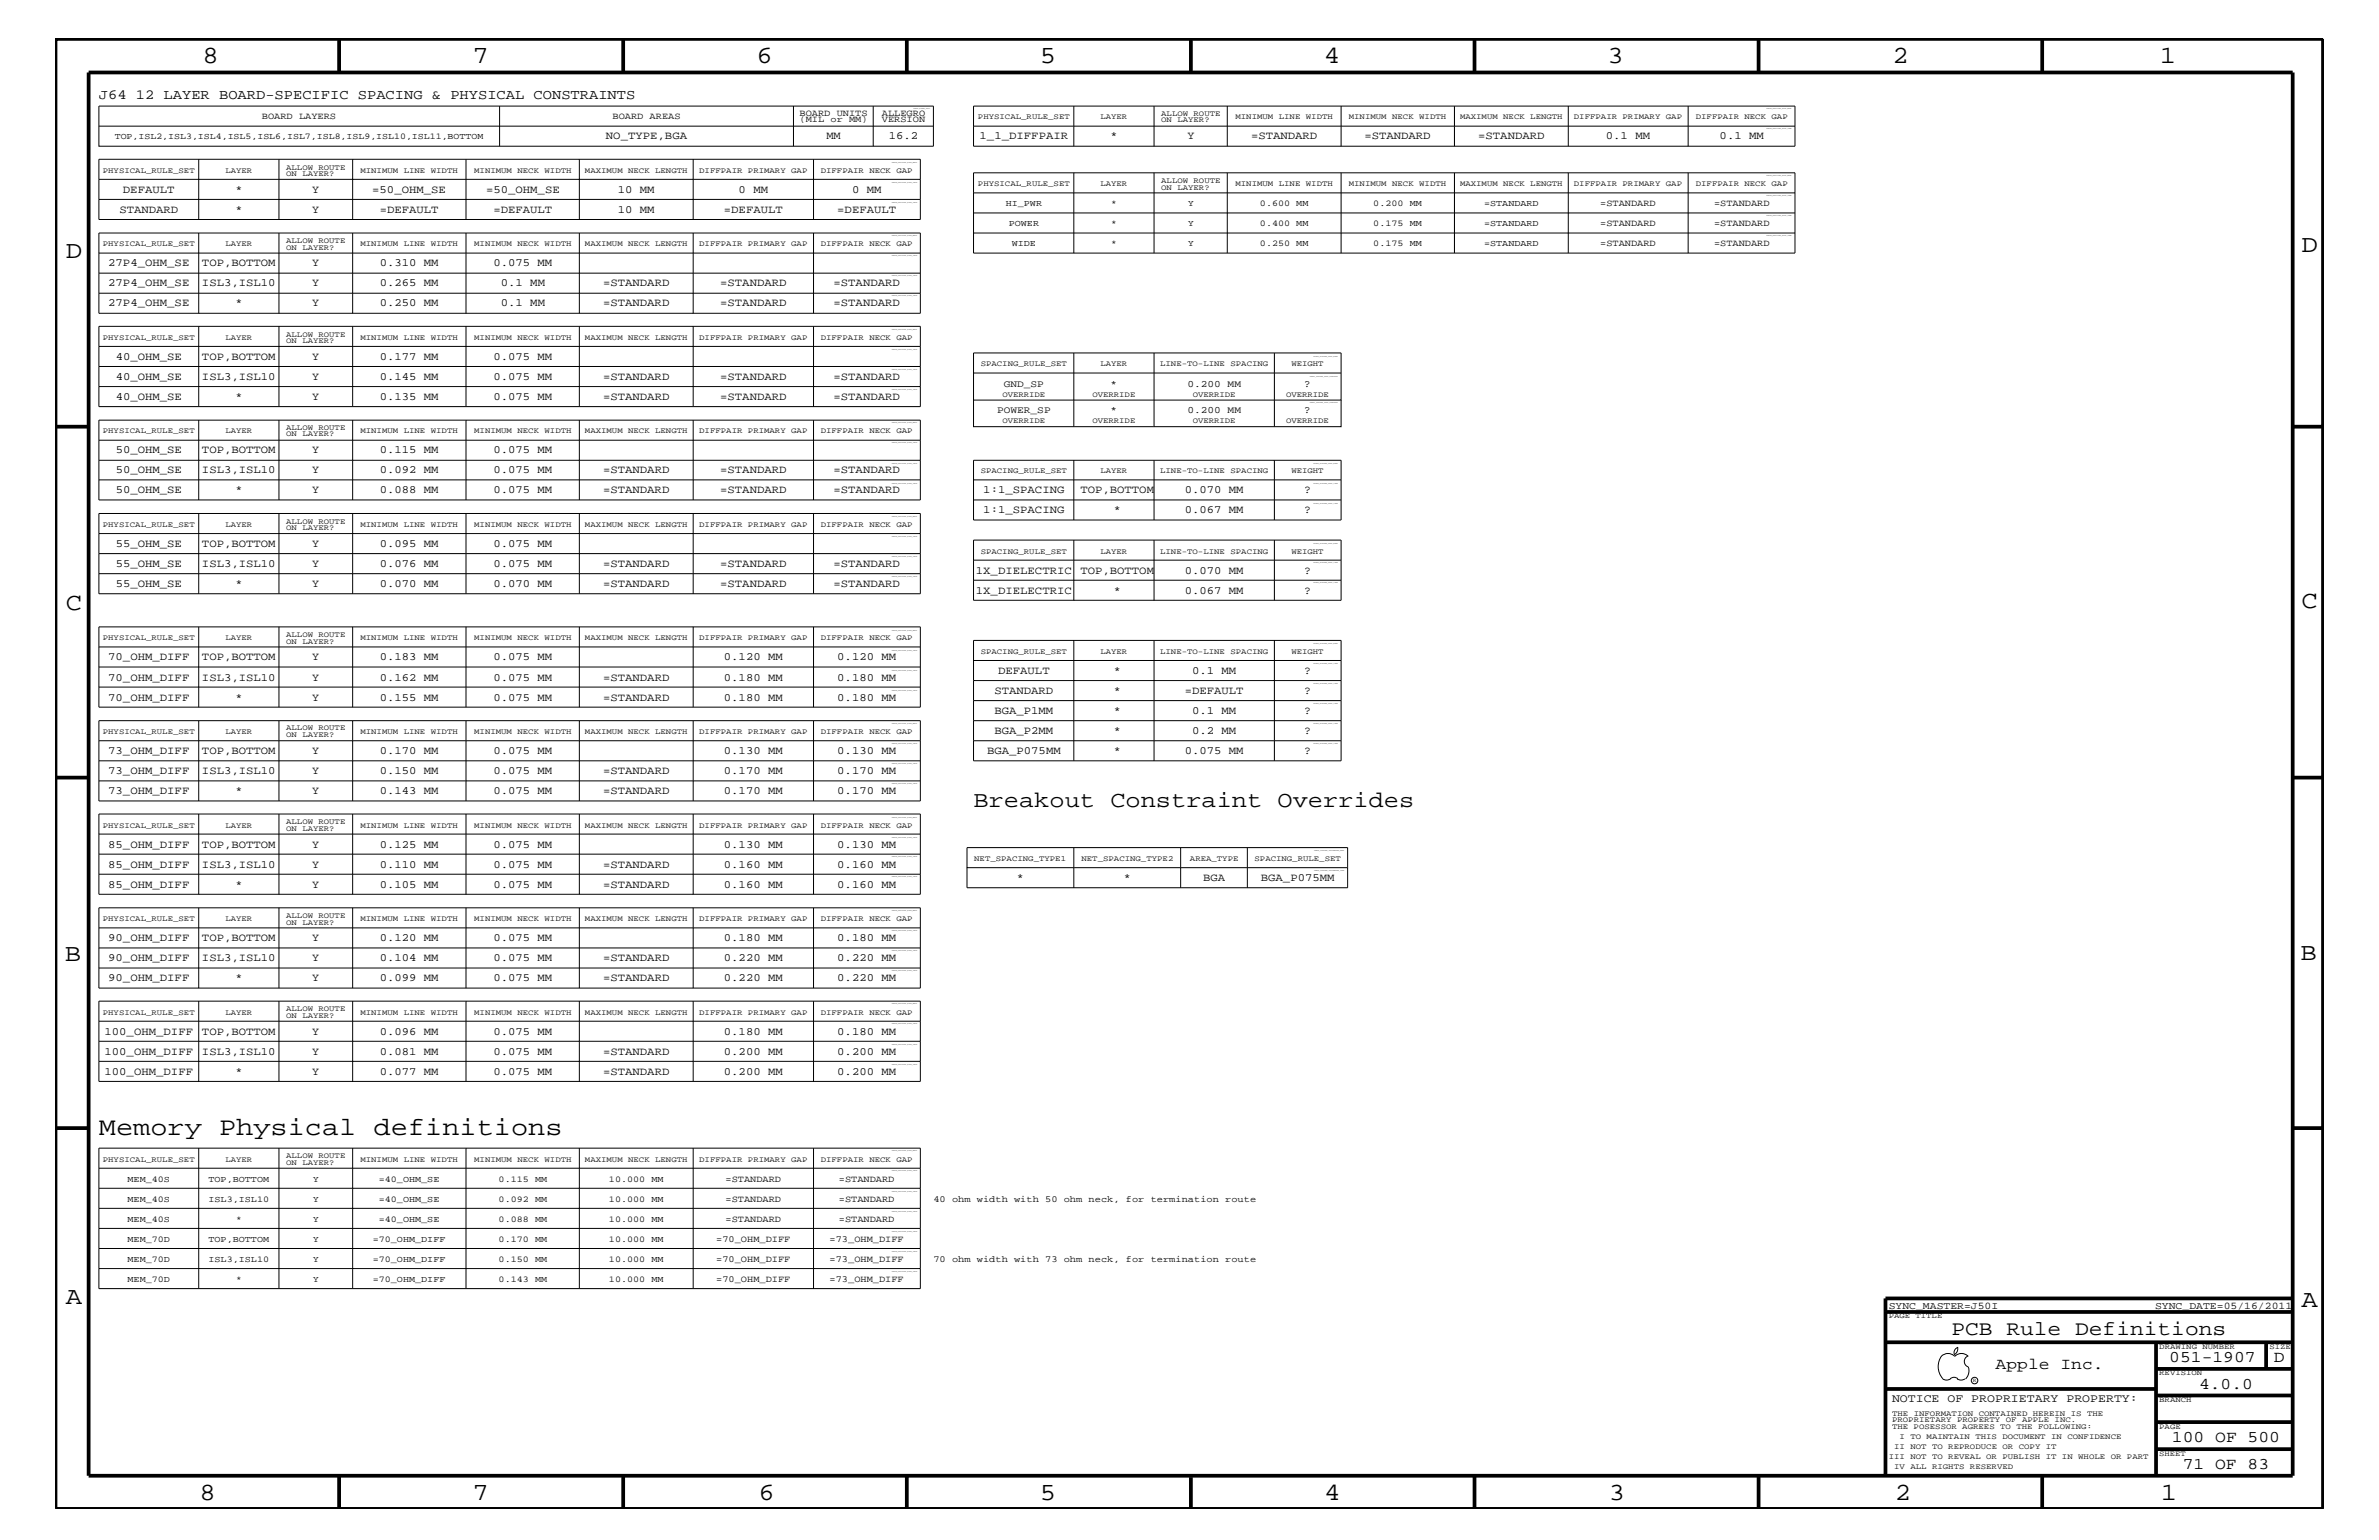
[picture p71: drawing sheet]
<svg xmlns="http://www.w3.org/2000/svg" width="432mm" height="279mm" viewBox="0 0 432 279" stroke-linecap="round" stroke-linejoin="round" font-family="sans-serif">
<defs><g id="words">
<text font-size="4.7" x="17.9" y="205.9">Memory Physical definitions</text>
<g font-size="4.5">
<text x="36.7" y="11.5">8</text>
<text x="85.8" y="11.5">7</text>
<text x="137.3" y="11.5">6</text>
<text x="188.7" y="11.5">5</text>
<text x="240.3" y="11.5">4</text>
<text x="291.8" y="11.5">3</text>
<text x="343.5" y="11.5">2</text>
<text x="392" y="11.5">1</text>
<text x="11.9" y="46.8">D</text>
<text x="417.7" y="45.7">D</text>
<text x="11.9" y="110.6">C</text>
<text x="417.7" y="110.3">C</text>
<text x="11.8" y="174.3">B</text>
<text x="417.6" y="174.2">B</text>
<text x="11.9" y="236.7">A</text>
<text x="417.7" y="237.1">A</text>
<text x="36.2" y="272.1">8</text>
<text x="85.8" y="272.1">7</text>
<text x="137.7" y="272.1">6</text>
<text x="188.7" y="272.1">5</text>
<text x="240.4" y="272.1">4</text>
<text x="292" y="272.1">3</text>
<text x="343.9" y="272.1">2</text>
<text x="392.2" y="272.1">1</text>
</g>
<text font-size="4.1" x="176.7" y="146.5">Breakout Constraint Overrides</text>
<text font-size="3.7" x="354.2" y="242.3">PCB Rule Definitions</text>
<g font-size="3">
<text x="362.2" y="248.4">Apple Inc.</text>
<text x="393.7" y="247.1">051-1907</text>
<text x="399.2" y="252">4.0.0</text>
<text x="412.7" y="247.1">D</text>
<text x="394.2" y="261.6">100 OF 500</text>
<text x="396.2" y="266.6">71 OF 83</text>
</g>
<text font-size="2.5" x="17.9" y="18">J64 12 LAYER BOARD-SPECIFIC SPACING &amp; PHYSICAL CONSTRAINTS</text>
<text font-size="2.1" x="343.4" y="254.4">NOTICE OF PROPRIETARY PROPERTY:</text>
<g font-size="2">
<text x="110" y="25.3">NO_TYPE,BGA</text>
<text x="150" y="25.3">MM</text>
<text x="161.3" y="25.3">16.2</text>
<text x="177.8" y="25.3">1_1_DIFFPAIR</text>
<text x="201.5" y="25.3">*</text>
<text x="215.5" y="25.3">Y</text>
<text x="227.1" y="25.3">=STANDARD</text>
<text x="247.6" y="25.3">=STANDARD</text>
<text x="268.3" y="25.3">=STANDARD</text>
<text x="291.5" y="25.3">0.1 MM</text>
<text x="312.1" y="25.3">0.1 MM</text>
<text x="22.3" y="35">DEFAULT</text>
<text x="42.7" y="35">*</text>
<text x="56.7" y="35">Y</text>
<text x="67.6" y="35">=50_OHM_SE</text>
<text x="88.2" y="35">=50_OHM_SE</text>
<text x="112.1" y="35">10 MM</text>
<text x="134.1" y="35">0 MM</text>
<text x="154.6" y="35">0 MM</text>
<text x="21.7" y="38.6">STANDARD</text>
<text x="42.7" y="38.6">*</text>
<text x="56.7" y="38.6">Y</text>
<text x="68.9" y="38.6">=DEFAULT</text>
<text x="89.6" y="38.6">=DEFAULT</text>
<text x="112.1" y="38.6">10 MM</text>
<text x="131.4" y="38.6">=DEFAULT</text>
<text x="152" y="38.6">=DEFAULT</text>
<text x="19.6" y="48.3">27P4_OHM_SE</text>
<text x="19.6" y="51.9">27P4_OHM_SE</text>
<text x="36.7" y="48.3">TOP,BOTTOM</text>
<text x="36.7" y="51.9">ISL3,ISL10</text>
<text x="56.7" y="48.3">Y</text>
<text x="56.7" y="51.9">Y</text>
<text x="68.9" y="48.3">0.310 MM</text>
<text x="68.9" y="51.9">0.265 MM</text>
<text x="89.6" y="48.3">0.075 MM</text>
<text x="90.9" y="51.9">0.1 MM</text>
<text x="109.5" y="51.9">=STANDARD</text>
<text x="130.7" y="51.9">=STANDARD</text>
<text x="151.3" y="51.9">=STANDARD</text>
<text x="19.6" y="55.6">27P4_OHM_SE</text>
<text x="42.7" y="55.6">*</text>
<text x="56.7" y="55.6">Y</text>
<text x="68.9" y="55.6">0.250 MM</text>
<text x="90.9" y="55.6">0.1 MM</text>
<text x="109.5" y="55.6">=STANDARD</text>
<text x="130.7" y="55.6">=STANDARD</text>
<text x="151.3" y="55.6">=STANDARD</text>
<text x="21" y="65.3">40_OHM_SE</text>
<text x="36.7" y="65.3">TOP,BOTTOM</text>
<text x="56.7" y="65.3">Y</text>
<text x="68.9" y="65.3">0.177 MM</text>
<text x="89.6" y="65.3">0.075 MM</text>
<text x="21" y="68.9">40_OHM_SE</text>
<text x="36.7" y="68.9">ISL3,ISL10</text>
<text x="56.7" y="68.9">Y</text>
<text x="68.9" y="68.9">0.145 MM</text>
<text x="89.6" y="68.9">0.075 MM</text>
<text x="109.5" y="68.9">=STANDARD</text>
<text x="130.7" y="68.9">=STANDARD</text>
<text x="151.3" y="68.9">=STANDARD</text>
<text x="21" y="72.6">40_OHM_SE</text>
<text x="42.7" y="72.6">*</text>
<text x="56.7" y="72.6">Y</text>
<text x="68.9" y="72.6">0.135 MM</text>
<text x="89.6" y="72.6">0.075 MM</text>
<text x="109.5" y="72.6">=STANDARD</text>
<text x="130.7" y="72.6">=STANDARD</text>
<text x="151.3" y="72.6">=STANDARD</text>
<text x="21" y="82.2">50_OHM_SE</text>
<text x="36.7" y="82.2">TOP,BOTTOM</text>
<text x="56.7" y="82.2">Y</text>
<text x="68.9" y="82.2">0.115 MM</text>
<text x="89.6" y="82.2">0.075 MM</text>
<text x="21" y="85.9">50_OHM_SE</text>
<text x="21" y="89.5">50_OHM_SE</text>
<text x="36.7" y="85.9">ISL3,ISL10</text>
<text x="42.7" y="89.5">*</text>
<text x="56.7" y="85.9">Y</text>
<text x="56.7" y="89.5">Y</text>
<text x="68.9" y="85.9">0.092 MM</text>
<text x="68.9" y="89.5">0.088 MM</text>
<text x="89.6" y="85.9">0.075 MM</text>
<text x="89.6" y="89.5">0.075 MM</text>
<text x="109.5" y="89.5">=STANDARD</text>
<text x="109.5" y="85.9">=STANDARD</text>
<text x="130.7" y="89.5">=STANDARD</text>
<text x="130.7" y="85.9">=STANDARD</text>
<text x="151.3" y="89.5">=STANDARD</text>
<text x="151.3" y="85.9">=STANDARD</text>
<text x="178.5" y="89.5">1:1_SPACING</text>
<text x="196.1" y="89.5">TOP,BOTTOM</text>
<text x="215.1" y="89.5">0.070 MM</text>
<text x="236.7" y="89.5">?</text>
<text x="178.5" y="93.2">1:1_SPACING</text>
<text x="202.1" y="93.2">*</text>
<text x="215.1" y="93.2">0.067 MM</text>
<text x="236.7" y="93.2">?</text>
<text x="21" y="99.3">55_OHM_SE</text>
<text x="36.7" y="99.3">TOP,BOTTOM</text>
<text x="56.7" y="99.3">Y</text>
<text x="68.9" y="99.3">0.095 MM</text>
<text x="89.6" y="99.3">0.075 MM</text>
<text x="21" y="102.9">55_OHM_SE</text>
<text x="21" y="106.5">55_OHM_SE</text>
<text x="36.7" y="102.9">ISL3,ISL10</text>
<text x="42.7" y="106.5">*</text>
<text x="56.7" y="106.5">Y</text>
<text x="56.7" y="102.9">Y</text>
<text x="68.9" y="106.5">0.070 MM</text>
<text x="68.9" y="102.9">0.076 MM</text>
<text x="89.6" y="106.5">0.070 MM</text>
<text x="89.6" y="102.9">0.075 MM</text>
<text x="109.5" y="106.5">=STANDARD</text>
<text x="109.5" y="102.9">=STANDARD</text>
<text x="130.7" y="102.9">=STANDARD</text>
<text x="130.7" y="106.5">=STANDARD</text>
<text x="151.3" y="102.9">=STANDARD</text>
<text x="151.3" y="106.5">=STANDARD</text>
<text x="177.1" y="104.1">1X_DIELECTRIC</text>
<text x="177.1" y="107.7">1X_DIELECTRIC</text>
<text x="196.1" y="104.1">TOP,BOTTOM</text>
<text x="202.1" y="107.7">*</text>
<text x="215.1" y="104.1">0.070 MM</text>
<text x="215.1" y="107.7">0.067 MM</text>
<text x="236.7" y="107.7">?</text>
<text x="236.7" y="104.1">?</text>
<text x="19.6" y="119.8">70_OHM_DIFF</text>
<text x="36.7" y="119.8">TOP,BOTTOM</text>
<text x="56.7" y="119.8">Y</text>
<text x="68.9" y="119.8">0.183 MM</text>
<text x="89.6" y="119.8">0.075 MM</text>
<text x="131.4" y="119.8">0.120 MM</text>
<text x="152" y="119.8">0.120 MM</text>
<text x="19.6" y="123.5">70_OHM_DIFF</text>
<text x="36.7" y="123.5">ISL3,ISL10</text>
<text x="56.7" y="123.5">Y</text>
<text x="68.9" y="123.5">0.162 MM</text>
<text x="89.6" y="123.5">0.075 MM</text>
<text x="109.5" y="123.5">=STANDARD</text>
<text x="131.4" y="123.5">0.180 MM</text>
<text x="152" y="123.5">0.180 MM</text>
<text x="180.5" y="125.9">STANDARD</text>
<text x="181.1" y="122.3">DEFAULT</text>
<text x="202.1" y="125.9">*</text>
<text x="202.1" y="122.3">*</text>
<text x="215.1" y="125.9">=DEFAULT</text>
<text x="216.4" y="122.3">0.1 MM</text>
<text x="236.7" y="125.9">?</text>
<text x="236.7" y="122.3">?</text>
<text x="19.6" y="127.1">70_OHM_DIFF</text>
<text x="42.7" y="127.1">*</text>
<text x="56.7" y="127.1">Y</text>
<text x="68.9" y="127.1">0.155 MM</text>
<text x="89.6" y="127.1">0.075 MM</text>
<text x="109.5" y="127.1">=STANDARD</text>
<text x="131.4" y="127.1">0.180 MM</text>
<text x="152" y="127.1">0.180 MM</text>
<text x="180.5" y="129.6">BGA_P1MM</text>
<text x="202.1" y="129.6">*</text>
<text x="216.4" y="129.6">0.1 MM</text>
<text x="236.7" y="129.6">?</text>
<text x="19.6" y="136.8">73_OHM_DIFF</text>
<text x="36.7" y="136.8">TOP,BOTTOM</text>
<text x="56.7" y="136.8">Y</text>
<text x="68.9" y="136.8">0.170 MM</text>
<text x="89.6" y="136.8">0.075 MM</text>
<text x="131.4" y="136.8">0.130 MM</text>
<text x="152" y="136.8">0.130 MM</text>
<text x="179.2" y="136.8">BGA_P075MM</text>
<text x="180.5" y="133.2">BGA_P2MM</text>
<text x="202.1" y="133.2">*</text>
<text x="202.1" y="136.8">*</text>
<text x="215.1" y="136.8">0.075 MM</text>
<text x="216.4" y="133.2">0.2 MM</text>
<text x="236.7" y="133.2">?</text>
<text x="236.7" y="136.8">?</text>
<text x="19.6" y="140.4">73_OHM_DIFF</text>
<text x="36.7" y="140.4">ISL3,ISL10</text>
<text x="56.7" y="140.4">Y</text>
<text x="68.9" y="140.4">0.150 MM</text>
<text x="89.6" y="140.4">0.075 MM</text>
<text x="109.5" y="140.4">=STANDARD</text>
<text x="131.4" y="140.4">0.170 MM</text>
<text x="152" y="140.4">0.170 MM</text>
<text x="19.6" y="144">73_OHM_DIFF</text>
<text x="42.7" y="144">*</text>
<text x="56.7" y="144">Y</text>
<text x="68.9" y="144">0.143 MM</text>
<text x="89.6" y="144">0.075 MM</text>
<text x="109.5" y="144">=STANDARD</text>
<text x="131.4" y="144">0.170 MM</text>
<text x="152" y="144">0.170 MM</text>
<text x="19.6" y="153.8">85_OHM_DIFF</text>
<text x="36.7" y="153.8">TOP,BOTTOM</text>
<text x="56.7" y="153.8">Y</text>
<text x="68.9" y="153.8">0.125 MM</text>
<text x="89.6" y="153.8">0.075 MM</text>
<text x="131.4" y="153.8">0.130 MM</text>
<text x="152" y="153.8">0.130 MM</text>
<text x="19.6" y="161.1">85_OHM_DIFF</text>
<text x="19.6" y="157.4">85_OHM_DIFF</text>
<text x="36.7" y="157.4">ISL3,ISL10</text>
<text x="42.7" y="161.1">*</text>
<text x="56.7" y="157.4">Y</text>
<text x="56.7" y="161.1">Y</text>
<text x="68.9" y="161.1">0.105 MM</text>
<text x="68.9" y="157.4">0.110 MM</text>
<text x="89.6" y="161.1">0.075 MM</text>
<text x="89.6" y="157.4">0.075 MM</text>
<text x="109.5" y="161.1">=STANDARD</text>
<text x="109.5" y="157.4">=STANDARD</text>
<text x="131.4" y="161.1">0.160 MM</text>
<text x="131.4" y="157.4">0.160 MM</text>
<text x="152" y="161.1">0.160 MM</text>
<text x="152" y="157.4">0.160 MM</text>
<text x="184.5" y="159.9">*</text>
<text x="204" y="159.9">*</text>
<text x="218.4" y="159.9">BGA</text>
<text x="228.9" y="159.9">BGA_P075MM</text>
<text x="19.6" y="170.7">90_OHM_DIFF</text>
<text x="36.7" y="170.7">TOP,BOTTOM</text>
<text x="56.7" y="170.7">Y</text>
<text x="68.9" y="170.7">0.120 MM</text>
<text x="89.6" y="170.7">0.075 MM</text>
<text x="131.4" y="170.7">0.180 MM</text>
<text x="152" y="170.7">0.180 MM</text>
<text x="19.6" y="174.4">90_OHM_DIFF</text>
<text x="19.6" y="178">90_OHM_DIFF</text>
<text x="36.7" y="174.4">ISL3,ISL10</text>
<text x="42.7" y="178">*</text>
<text x="56.7" y="174.4">Y</text>
<text x="56.7" y="178">Y</text>
<text x="68.9" y="174.4">0.104 MM</text>
<text x="68.9" y="178">0.099 MM</text>
<text x="89.6" y="178">0.075 MM</text>
<text x="89.6" y="174.4">0.075 MM</text>
<text x="109.5" y="174.4">=STANDARD</text>
<text x="109.5" y="178">=STANDARD</text>
<text x="131.4" y="174.4">0.220 MM</text>
<text x="131.4" y="178">0.220 MM</text>
<text x="152" y="174.4">0.220 MM</text>
<text x="152" y="178">0.220 MM</text>
<text x="19" y="191.4">100_OHM_DIFF</text>
<text x="19" y="187.7">100_OHM_DIFF</text>
<text x="36.7" y="191.4">ISL3,ISL10</text>
<text x="36.7" y="187.7">TOP,BOTTOM</text>
<text x="56.7" y="191.4">Y</text>
<text x="56.7" y="187.7">Y</text>
<text x="68.9" y="191.4">0.081 MM</text>
<text x="68.9" y="187.7">0.096 MM</text>
<text x="89.6" y="191.4">0.075 MM</text>
<text x="89.6" y="187.7">0.075 MM</text>
<text x="109.5" y="191.4">=STANDARD</text>
<text x="131.4" y="191.4">0.200 MM</text>
<text x="131.4" y="187.7">0.180 MM</text>
<text x="152" y="191.4">0.200 MM</text>
<text x="152" y="187.7">0.180 MM</text>
<text x="19" y="195">100_OHM_DIFF</text>
<text x="42.7" y="195">*</text>
<text x="56.7" y="195">Y</text>
<text x="68.9" y="195">0.077 MM</text>
<text x="89.6" y="195">0.075 MM</text>
<text x="109.5" y="195">=STANDARD</text>
<text x="131.4" y="195">0.200 MM</text>
<text x="152" y="195">0.200 MM</text>
</g>
<g font-size="1.9">
<text x="236.7" y="70.1">?</text>
<text x="236.7" y="75">?</text>
<text x="342.8" y="237.4">SYNC_MASTER=J50I</text>
<text x="391.2" y="237.4">SYNC_DATE=05/16/2011</text>
</g>
<g font-size="1.8">
<text x="182.2" y="70.1">GND_SP</text>
<text x="201.6" y="70.1">*</text>
<text x="215.5" y="70.1">0.200 MM</text>
<text x="181" y="75">POWER_SP</text>
<text x="201.6" y="75">*</text>
<text x="215.5" y="75">0.200 MM</text>
</g>
<g font-size="1.7">
<text x="47.5" y="21.6">BOARD LAYERS</text>
<text x="111.2" y="21.6">BOARD AREAS</text>
<text x="145.1" y="22.2">(MIL or MM)</text>
<text x="145.1" y="21">BOARD UNITS</text>
<text x="160.1" y="22.2">VERSION</text>
<text x="160.1" y="21">ALLEGRO</text>
<text x="290.4" y="37.4">=STANDARD</text>
<text x="290.4" y="41">=STANDARD</text>
<text x="311.1" y="37.4">=STANDARD</text>
<text x="311.1" y="41">=STANDARD</text>
<text x="290.4" y="44.6">=STANDARD</text>
<text x="311.1" y="44.6">=STANDARD</text>
<text x="131.7" y="214.4">=STANDARD</text>
<text x="152.3" y="214.4">=STANDARD</text>
<text x="131.7" y="218">=STANDARD</text>
<text x="131.7" y="221.7">=STANDARD</text>
<text x="152.3" y="218">=STANDARD</text>
<text x="152.3" y="221.7">=STANDARD</text>
<text x="169.4" y="218">40 ohm width with 50 ohm neck, for termination route</text>
<text x="130" y="225.3">=70_OHM_DIFF</text>
<text x="150.6" y="225.3">=73_OHM_DIFF</text>
<text x="130" y="232.6">=70_OHM_DIFF</text>
<text x="130" y="229">=70_OHM_DIFF</text>
<text x="150.6" y="232.6">=73_OHM_DIFF</text>
<text x="150.6" y="229">=73_OHM_DIFF</text>
<text x="169.4" y="229">70 ohm width with 73 ohm neck, for termination route</text>
</g>
<g font-size="1.6">
<text x="20.8" y="25.3">TOP,ISL2,ISL3,ISL4,ISL5,ISL6,ISL7,ISL8,ISL9,ISL10,ISL11,BOTTOM</text>
<text x="182.5" y="37.4">HI_PWR</text>
<text x="183.1" y="41">POWER</text>
<text x="201.7" y="37.4">*</text>
<text x="201.7" y="41">*</text>
<text x="215.6" y="37.4">Y</text>
<text x="215.6" y="41">Y</text>
<text x="228.7" y="37.4">0.600 MM</text>
<text x="228.7" y="41">0.400 MM</text>
<text x="249.3" y="37.4">0.200 MM</text>
<text x="249.3" y="41">0.175 MM</text>
<text x="269.4" y="37.4">=STANDARD</text>
<text x="269.4" y="41">=STANDARD</text>
<text x="183.6" y="44.6">WIDE</text>
<text x="201.7" y="44.6">*</text>
<text x="215.6" y="44.6">Y</text>
<text x="228.7" y="44.6">0.250 MM</text>
<text x="249.3" y="44.6">0.175 MM</text>
<text x="269.4" y="44.6">=STANDARD</text>
<text x="23.2" y="214.4">MEM_40S</text>
<text x="37.8" y="214.4">TOP,BOTTOM</text>
<text x="56.8" y="214.4">Y</text>
<text x="68.7" y="214.4">=40_OHM_SE</text>
<text x="90.5" y="214.4">0.115 MM</text>
<text x="110.5" y="214.4">10.000 MM</text>
<text x="23.2" y="218">MEM_40S</text>
<text x="23.2" y="221.7">MEM_40S</text>
<text x="37.8" y="218">ISL3,ISL10</text>
<text x="42.8" y="221.7">*</text>
<text x="56.8" y="218">Y</text>
<text x="56.8" y="221.7">Y</text>
<text x="68.7" y="218">=40_OHM_SE</text>
<text x="68.7" y="221.7">=40_OHM_SE</text>
<text x="90.5" y="218">0.092 MM</text>
<text x="90.5" y="221.7">0.088 MM</text>
<text x="110.5" y="218">10.000 MM</text>
<text x="110.5" y="221.7">10.000 MM</text>
<text x="23.2" y="225.3">MEM_70D</text>
<text x="37.8" y="225.3">TOP,BOTTOM</text>
<text x="56.8" y="225.3">Y</text>
<text x="67.6" y="225.3">=70_OHM_DIFF</text>
<text x="90.5" y="225.3">0.170 MM</text>
<text x="110.5" y="225.3">10.000 MM</text>
<text x="23.2" y="232.6">MEM_70D</text>
<text x="23.2" y="229">MEM_70D</text>
<text x="37.8" y="229">ISL3,ISL10</text>
<text x="42.8" y="232.6">*</text>
<text x="56.8" y="232.6">Y</text>
<text x="56.8" y="229">Y</text>
<text x="67.6" y="232.6">=70_OHM_DIFF</text>
<text x="67.6" y="229">=70_OHM_DIFF</text>
<text x="90.5" y="229">0.150 MM</text>
<text x="90.5" y="232.6">0.143 MM</text>
<text x="110.5" y="232.6">10.000 MM</text>
<text x="110.5" y="229">10.000 MM</text>
</g>
<g font-size="1.4">
<text x="177.5" y="21.6">PHYSICAL_RULE_SET</text>
<text x="199.8" y="21.6">LAYER</text>
<text x="210.8" y="21">ALLOW ROUTE</text>
<text x="210.8" y="22.2">ON LAYER?</text>
<text x="224.2" y="21.6">MINIMUM LINE WIDTH</text>
<text x="244.8" y="21.6">MINIMUM NECK WIDTH</text>
<text x="265" y="21.6">MAXIMUM NECK LENGTH</text>
<text x="285.7" y="21.6">DIFFPAIR PRIMARY GAP</text>
<text x="307.8" y="21.6">DIFFPAIR NECK GAP</text>
<text x="18.7" y="31.4">PHYSICAL_RULE_SET</text>
<text x="40.9" y="31.4">LAYER</text>
<text x="51.9" y="30.8">ALLOW ROUTE</text>
<text x="51.9" y="31.9">ON LAYER?</text>
<text x="65.4" y="31.4">MINIMUM LINE WIDTH</text>
<text x="86.1" y="31.4">MINIMUM NECK WIDTH</text>
<text x="106.2" y="31.4">MAXIMUM NECK LENGTH</text>
<text x="126.9" y="31.4">DIFFPAIR PRIMARY GAP</text>
<text x="149" y="31.4">DIFFPAIR NECK GAP</text>
<text x="177.5" y="33.7">PHYSICAL_RULE_SET</text>
<text x="199.8" y="33.7">LAYER</text>
<text x="210.8" y="33.1">ALLOW ROUTE</text>
<text x="210.8" y="34.4">ON LAYER?</text>
<text x="224.2" y="33.7">MINIMUM LINE WIDTH</text>
<text x="244.8" y="33.7">MINIMUM NECK WIDTH</text>
<text x="265" y="33.7">MAXIMUM NECK LENGTH</text>
<text x="285.7" y="33.7">DIFFPAIR PRIMARY GAP</text>
<text x="307.8" y="33.7">DIFFPAIR NECK GAP</text>
<text x="18.7" y="44.6">PHYSICAL_RULE_SET</text>
<text x="40.9" y="44.6">LAYER</text>
<text x="51.9" y="44.1">ALLOW ROUTE</text>
<text x="51.9" y="45.3">ON LAYER?</text>
<text x="65.4" y="44.6">MINIMUM LINE WIDTH</text>
<text x="86.1" y="44.6">MINIMUM NECK WIDTH</text>
<text x="106.2" y="44.6">MAXIMUM NECK LENGTH</text>
<text x="126.9" y="44.6">DIFFPAIR PRIMARY GAP</text>
<text x="149" y="44.6">DIFFPAIR NECK GAP</text>
<text x="18.7" y="61.7">PHYSICAL_RULE_SET</text>
<text x="40.9" y="61.7">LAYER</text>
<text x="51.9" y="61.1">ALLOW ROUTE</text>
<text x="51.9" y="62.3">ON LAYER?</text>
<text x="65.4" y="61.7">MINIMUM LINE WIDTH</text>
<text x="86.1" y="61.7">MINIMUM NECK WIDTH</text>
<text x="106.2" y="61.7">MAXIMUM NECK LENGTH</text>
<text x="126.9" y="61.7">DIFFPAIR PRIMARY GAP</text>
<text x="149" y="61.7">DIFFPAIR NECK GAP</text>
<text x="178" y="66.5">SPACING_RULE_SET</text>
<text x="181.9" y="72">OVERRIDE</text>
<text x="198.3" y="72">OVERRIDE</text>
<text x="199.8" y="66.5">LAYER</text>
<text x="210.6" y="66.5">LINE-TO-LINE SPACING</text>
<text x="216.5" y="72">OVERRIDE</text>
<text x="233.4" y="72">OVERRIDE</text>
<text x="234.4" y="66.5">WEIGHT</text>
<text x="181.9" y="76.8">OVERRIDE</text>
<text x="198.3" y="76.8">OVERRIDE</text>
<text x="216.5" y="76.8">OVERRIDE</text>
<text x="233.4" y="76.8">OVERRIDE</text>
<text x="18.7" y="78.6">PHYSICAL_RULE_SET</text>
<text x="40.9" y="78.6">LAYER</text>
<text x="51.9" y="78">ALLOW ROUTE</text>
<text x="51.9" y="79.2">ON LAYER?</text>
<text x="65.4" y="78.6">MINIMUM LINE WIDTH</text>
<text x="86.1" y="78.6">MINIMUM NECK WIDTH</text>
<text x="106.2" y="78.6">MAXIMUM NECK LENGTH</text>
<text x="126.9" y="78.6">DIFFPAIR PRIMARY GAP</text>
<text x="149" y="78.6">DIFFPAIR NECK GAP</text>
<text x="178" y="85.9">SPACING_RULE_SET</text>
<text x="199.8" y="85.9">LAYER</text>
<text x="210.6" y="85.9">LINE-TO-LINE SPACING</text>
<text x="234.4" y="85.9">WEIGHT</text>
<text x="18.7" y="95.6">PHYSICAL_RULE_SET</text>
<text x="40.9" y="95.6">LAYER</text>
<text x="51.9" y="95">ALLOW ROUTE</text>
<text x="65.4" y="95.6">MINIMUM LINE WIDTH</text>
<text x="86.1" y="95.6">MINIMUM NECK WIDTH</text>
<text x="106.2" y="95.6">MAXIMUM NECK LENGTH</text>
<text x="126.9" y="95.6">DIFFPAIR PRIMARY GAP</text>
<text x="149" y="95.6">DIFFPAIR NECK GAP</text>
<text x="51.9" y="96.2">ON LAYER?</text>
<text x="178" y="100.4">SPACING_RULE_SET</text>
<text x="199.8" y="100.4">LAYER</text>
<text x="210.6" y="100.4">LINE-TO-LINE SPACING</text>
<text x="234.4" y="100.4">WEIGHT</text>
<text x="18.7" y="116.2">PHYSICAL_RULE_SET</text>
<text x="40.9" y="116.2">LAYER</text>
<text x="51.9" y="115.6">ALLOW ROUTE</text>
<text x="51.9" y="116.8">ON LAYER?</text>
<text x="65.4" y="116.2">MINIMUM LINE WIDTH</text>
<text x="86.1" y="116.2">MINIMUM NECK WIDTH</text>
<text x="106.2" y="116.2">MAXIMUM NECK LENGTH</text>
<text x="126.9" y="116.2">DIFFPAIR PRIMARY GAP</text>
<text x="149" y="116.2">DIFFPAIR NECK GAP</text>
<text x="178" y="118.6">SPACING_RULE_SET</text>
<text x="199.8" y="118.6">LAYER</text>
<text x="210.6" y="118.6">LINE-TO-LINE SPACING</text>
<text x="234.4" y="118.6">WEIGHT</text>
<text x="18.7" y="133.2">PHYSICAL_RULE_SET</text>
<text x="40.9" y="133.2">LAYER</text>
<text x="51.9" y="132.5">ALLOW ROUTE</text>
<text x="51.9" y="133.8">ON LAYER?</text>
<text x="65.4" y="133.2">MINIMUM LINE WIDTH</text>
<text x="86.1" y="133.2">MINIMUM NECK WIDTH</text>
<text x="106.2" y="133.2">MAXIMUM NECK LENGTH</text>
<text x="126.9" y="133.2">DIFFPAIR PRIMARY GAP</text>
<text x="149" y="133.2">DIFFPAIR NECK GAP</text>
<text x="51.9" y="149.5">ALLOW ROUTE</text>
<text x="18.7" y="150.1">PHYSICAL_RULE_SET</text>
<text x="40.9" y="150.1">LAYER</text>
<text x="51.9" y="150.7">ON LAYER?</text>
<text x="65.4" y="150.1">MINIMUM LINE WIDTH</text>
<text x="86.1" y="150.1">MINIMUM NECK WIDTH</text>
<text x="106.2" y="150.1">MAXIMUM NECK LENGTH</text>
<text x="126.9" y="150.1">DIFFPAIR PRIMARY GAP</text>
<text x="149" y="150.1">DIFFPAIR NECK GAP</text>
<text x="176.8" y="156.2">NET_SPACING_TYPE1</text>
<text x="196.3" y="156.2">NET_SPACING_TYPE2</text>
<text x="216" y="156.2">AREA_TYPE</text>
<text x="227.7" y="156.2">SPACING_RULE_SET</text>
<text x="18.7" y="167.1">PHYSICAL_RULE_SET</text>
<text x="40.9" y="167.1">LAYER</text>
<text x="51.9" y="166.5">ALLOW ROUTE</text>
<text x="51.9" y="167.8">ON LAYER?</text>
<text x="65.4" y="167.1">MINIMUM LINE WIDTH</text>
<text x="86.1" y="167.1">MINIMUM NECK WIDTH</text>
<text x="106.2" y="167.1">MAXIMUM NECK LENGTH</text>
<text x="126.9" y="167.1">DIFFPAIR PRIMARY GAP</text>
<text x="149" y="167.1">DIFFPAIR NECK GAP</text>
<text x="18.7" y="184.1">PHYSICAL_RULE_SET</text>
<text x="40.9" y="184.1">LAYER</text>
<text x="51.9" y="183.5">ALLOW ROUTE</text>
<text x="51.9" y="184.7">ON LAYER?</text>
<text x="65.4" y="184.1">MINIMUM LINE WIDTH</text>
<text x="86.1" y="184.1">MINIMUM NECK WIDTH</text>
<text x="106.2" y="184.1">MAXIMUM NECK LENGTH</text>
<text x="126.9" y="184.1">DIFFPAIR PRIMARY GAP</text>
<text x="149" y="184.1">DIFFPAIR NECK GAP</text>
<text x="18.7" y="210.8">PHYSICAL_RULE_SET</text>
<text x="40.9" y="210.8">LAYER</text>
<text x="51.9" y="210.2">ALLOW ROUTE</text>
<text x="51.9" y="211.4">ON LAYER?</text>
<text x="65.4" y="210.8">MINIMUM LINE WIDTH</text>
<text x="86.1" y="210.8">MINIMUM NECK WIDTH</text>
<text x="106.2" y="210.8">MAXIMUM NECK LENGTH</text>
<text x="126.9" y="210.8">DIFFPAIR PRIMARY GAP</text>
<text x="149" y="210.8">DIFFPAIR NECK GAP</text>
<text x="342.8" y="239.2">PAGE TITLE</text>
<text x="391.9" y="244.7">DRAWING NUMBER</text>
<text x="411.9" y="244.7">SIZE</text>
<text x="391.9" y="249.5">REVISION</text>
<text x="343.4" y="256.8">THE INFORMATION CONTAINED HEREIN IS THE</text>
<text x="391.9" y="254.4">BRANCH</text>
<text x="343.4" y="258">PROPRIETARY PROPERTY OF APPLE INC.</text>
<text x="343.4" y="259.3">THE POSESSOR AGREES TO THE FOLLOWING:</text>
<text x="343.8" y="262.9">II NOT TO REPRODUCE OR COPY IT</text>
<text x="344.8" y="261.1">I TO MAINTAIN THIS DOCUMENT IN CONFIDENCE</text>
<text x="391.9" y="259.3">PAGE</text>
<text x="342.8" y="264.7">III NOT TO REVEAL OR PUBLISH IT IN WHOLE OR PART</text>
<text x="343.8" y="266.6">IV ALL RIGHTS RESERVED</text>
<text x="391.9" y="264.1">SHEET</text>
</g>
<text font-size="1" x="358.1" y="250.7">R</text>
<g font-size=".3">
<text x="165.8" y="19.8">TABLE_BOARD_INFO</text>
<text x="320.6" y="19.8">TABLE_PHYSICAL_RULE_HEAD</text>
<text x="320.6" y="23.5">TABLE_PHYSICAL_RULE_ITEM</text>
<text x="161.9" y="29.5">TABLE_PHYSICAL_RULE_HEAD</text>
<text x="161.9" y="33.1">TABLE_PHYSICAL_RULE_ITEM</text>
<text x="320.6" y="31.9">TABLE_PHYSICAL_RULE_HEAD</text>
<text x="320.6" y="35.6">TABLE_PHYSICAL_RULE_ITEM</text>
<text x="161.9" y="36.8">TABLE_PHYSICAL_RULE_ITEM</text>
<text x="320.6" y="39.2">TABLE_PHYSICAL_RULE_ITEM</text>
<text x="161.9" y="42.9">TABLE_PHYSICAL_RULE_HEAD</text>
<text x="161.9" y="46.5">TABLE_PHYSICAL_RULE_ITEM</text>
<text x="320.6" y="42.9">TABLE_PHYSICAL_RULE_ITEM</text>
<text x="161.9" y="53.8">TABLE_PHYSICAL_RULE_ITEM</text>
<text x="161.9" y="50.2">TABLE_PHYSICAL_RULE_ITEM</text>
<text x="161.9" y="59.8">TABLE_PHYSICAL_RULE_HEAD</text>
<text x="161.9" y="63.4">TABLE_PHYSICAL_RULE_ITEM</text>
<text x="238.4" y="64.7">TABLE_SPACING_RULE_HEAD</text>
<text x="161.9" y="70.7">TABLE_PHYSICAL_RULE_ITEM</text>
<text x="161.9" y="67.1">TABLE_PHYSICAL_RULE_ITEM</text>
<text x="237.7" y="68.4">TABLE_SPACING_RULE_OVERRIDE</text>
<text x="161.9" y="76.8">TABLE_PHYSICAL_RULE_HEAD</text>
<text x="237.7" y="73.2">TABLE_SPACING_RULE_OVERRIDE</text>
<text x="161.9" y="80.5">TABLE_PHYSICAL_RULE_ITEM</text>
<text x="161.9" y="87.7">TABLE_PHYSICAL_RULE_ITEM</text>
<text x="161.9" y="84.1">TABLE_PHYSICAL_RULE_ITEM</text>
<text x="238.4" y="87.7">TABLE_SPACING_RULE_ITEM</text>
<text x="238.4" y="84.1">TABLE_SPACING_RULE_HEAD</text>
<text x="161.9" y="93.8">TABLE_PHYSICAL_RULE_HEAD</text>
<text x="238.4" y="91.4">TABLE_SPACING_RULE_ITEM</text>
<text x="161.9" y="97.4">TABLE_PHYSICAL_RULE_ITEM</text>
<text x="161.9" y="101">TABLE_PHYSICAL_RULE_ITEM</text>
<text x="238.4" y="98.7">TABLE_SPACING_RULE_HEAD</text>
<text x="161.9" y="104.7">TABLE_PHYSICAL_RULE_ITEM</text>
<text x="238.4" y="105.9">TABLE_SPACING_RULE_ITEM</text>
<text x="238.4" y="102.2">TABLE_SPACING_RULE_ITEM</text>
<text x="161.9" y="114.4">TABLE_PHYSICAL_RULE_HEAD</text>
<text x="161.9" y="118.1">TABLE_PHYSICAL_RULE_ITEM</text>
<text x="238.4" y="116.8">TABLE_SPACING_RULE_HEAD</text>
<text x="161.9" y="121.7">TABLE_PHYSICAL_RULE_ITEM</text>
<text x="161.9" y="125.3">TABLE_PHYSICAL_RULE_ITEM</text>
<text x="238.4" y="120.4">TABLE_SPACING_RULE_ITEM</text>
<text x="238.4" y="124.1">TABLE_SPACING_RULE_ITEM</text>
<text x="161.9" y="131.3">TABLE_PHYSICAL_RULE_HEAD</text>
<text x="238.4" y="131.3">TABLE_SPACING_RULE_ITEM</text>
<text x="238.4" y="127.7">TABLE_SPACING_RULE_ITEM</text>
<text x="161.9" y="135">TABLE_PHYSICAL_RULE_ITEM</text>
<text x="238.4" y="135">TABLE_SPACING_RULE_ITEM</text>
<text x="161.9" y="142.3">TABLE_PHYSICAL_RULE_ITEM</text>
<text x="161.9" y="138.6">TABLE_PHYSICAL_RULE_ITEM</text>
<text x="161.9" y="148.4">TABLE_PHYSICAL_RULE_HEAD</text>
<text x="161.9" y="155.6">TABLE_PHYSICAL_RULE_ITEM</text>
<text x="161.9" y="152">TABLE_PHYSICAL_RULE_ITEM</text>
<text x="238.5" y="154.4">TABLE_SPACING_ASSIGNMENT_HEAD</text>
<text x="161.9" y="159.2">TABLE_PHYSICAL_RULE_ITEM</text>
<text x="238.5" y="158">TABLE_SPACING_ASSIGNMENT_ITEM</text>
<text x="161.9" y="165.3">TABLE_PHYSICAL_RULE_HEAD</text>
<text x="161.9" y="172.6">TABLE_PHYSICAL_RULE_ITEM</text>
<text x="161.9" y="168.9">TABLE_PHYSICAL_RULE_ITEM</text>
<text x="161.9" y="176.2">TABLE_PHYSICAL_RULE_ITEM</text>
<text x="161.9" y="185.9">TABLE_PHYSICAL_RULE_ITEM</text>
<text x="161.9" y="182.2">TABLE_PHYSICAL_RULE_HEAD</text>
<text x="161.9" y="189.5">TABLE_PHYSICAL_RULE_ITEM</text>
<text x="161.9" y="193.2">TABLE_PHYSICAL_RULE_ITEM</text>
<text x="161.9" y="208.9">TABLE_PHYSICAL_RULE_HEAD</text>
<text x="161.9" y="212.5">TABLE_PHYSICAL_RULE_ITEM</text>
<text x="161.9" y="219.8">TABLE_PHYSICAL_RULE_ITEM</text>
<text x="161.9" y="216.2">TABLE_PHYSICAL_RULE_ITEM</text>
<text x="161.9" y="223.5">TABLE_PHYSICAL_RULE_ITEM</text>
<text x="161.9" y="227.1">TABLE_PHYSICAL_RULE_ITEM</text>
<text x="161.9" y="230.7">TABLE_PHYSICAL_RULE_ITEM</text>
</g>
</g></defs>
<g fill="none" stroke="#000" stroke-width=".18">
<path d="M17.9 19.2h151.5v7.3h-151.5zM90.7 19.2v7.3M144 19.2v7.3M158.5 19.2v7.3M176.7 19.2h149.1v7.3h-149.1zM194.9 19.2v7.3M209.5 19.2v7.3M222.8 19.2v7.3M243.4 19.2v7.3M264 19.2v7.3M284.6 19.2v7.3M306.4 19.2v7.3"/>
<path d="M17.9 28.9h149.1v10.9h-149.1zM17.9 22.9h151.5M17.9 32.5h149.1M17.9 36.2h149.1M36.1 28.9v10.9M50.6 28.9v10.9M64 28.9v10.9M84.6 28.9v10.9M105.2 28.9v10.9M125.8 28.9v10.9M147.7 28.9v10.9M176.7 22.9h149.1"/>
<path d="M176.7 31.4h149.1v14.5h-149.1zM176.7 35h149.1M176.7 38.6h149.1M194.9 31.4v14.5M209.5 31.4v14.5M222.8 31.4v14.5M243.4 31.4v14.5M264 31.4v14.5M284.6 31.4v14.5M306.4 31.4v14.5M17.9 42.3h149.1v14.5h-149.1zM17.9 59.2h149.1v14.6h-149.1z"/>
<path d="M17.9 45.9h149.1M17.9 53.2h149.1M17.9 49.6h149.1M36.1 42.3v14.5M36.1 59.2v14.6M50.6 42.3v14.5M50.6 59.2v14.6M64 42.3v14.5M64 59.2v14.6M84.6 42.3v14.5M84.6 59.2v14.6M105.2 42.3v14.5"/>
<path d="M105.2 59.2v14.6M125.8 42.3v14.5M125.8 59.2v14.6M147.7 42.3v14.5M147.7 59.2v14.6M176.7 42.3h149.1M17.9 76.2h149.1v14.5h-149.1zM17.9 66.5h149.1M17.9 79.9h149.1M17.9 70.1h149.1M17.9 62.9h149.1M36.1 76.2v14.5"/>
<path d="M50.6 76.2v14.5M64 76.2v14.5M84.6 76.2v14.5M105.2 76.2v14.5M125.8 76.2v14.5M147.7 76.2v14.5M176.7 67.7v4.9h66.7v-4.9M176.7 64h66.7v3.7h-66.7zM176.7 72.6v4.8h66.7v-4.8M194.9 64v13.4M209.5 64v13.4M231.3 64v13.4"/>
<path d="M17.9 93.2h149.1v14.5h-149.1zM17.9 87.1h149.1M17.9 96.8h149.1M17.9 83.5h149.1M36.1 93.2v14.5M50.6 93.2v14.5M64 93.2v14.5M84.6 93.2v14.5M105.2 93.2v14.5M125.8 93.2v14.5M147.7 93.2v14.5M176.7 87.1v7.2h66.7v-10.8h-66.7v3.6h66.7"/>
<path d="M176.7 90.7h66.7M194.9 83.5v10.8M194.9 98v10.9M209.5 83.5v10.8M209.5 98v10.9M231.3 83.5v10.8M231.3 98v10.9M17.9 113.7h149.1v14.6h-149.1zM17.9 100.4h149.1M17.9 104.1h149.1M17.9 117.4h149.1M36.1 113.7v14.6"/>
<path d="M50.6 113.7v14.6M64 113.7v14.6M84.6 113.7v14.6M105.2 113.7v14.6M125.8 113.7v14.6M147.7 113.7v14.6M176.7 119.8v18.2h66.7v-21.8h-66.7v3.6h66.7M176.7 101.6v7.3h66.7v-10.9h-66.7v3.6h66.7M176.7 105.3h66.7M194.9 116.2v21.8M209.5 116.2v21.8M231.3 116.2v21.8"/>
<path d="M17.9 130.8h149.1v14.5h-149.1zM17.9 124.7h149.1M17.9 138h149.1M17.9 121h149.1M17.9 134.4h149.1M36.1 130.8v14.5M50.6 130.8v14.5M64 130.8v14.5M84.6 130.8v14.5M105.2 130.8v14.5M125.8 130.8v14.5M147.7 130.8v14.5"/>
<path d="M176.7 123.5h66.7M176.7 127.1h66.7M176.7 134.4h66.7M176.7 130.8h66.7M17.9 147.7h149.1v14.5h-149.1zM17.9 158.6h149.1M17.9 155h149.1M17.9 141.7h149.1M17.9 151.3h149.1M36.1 147.7v14.5M50.6 147.7v14.5M64 147.7v14.5"/>
<path d="M84.6 147.7v14.5M105.2 147.7v14.5M125.8 147.7v14.5M147.7 147.7v14.5M175.5 157.4v3.7h69.1v-7.3h-69.1v3.6h69.1M194.9 153.8v7.3M214.3 153.8v7.3M226.4 153.8v7.3M17.9 164.7h149.1v14.6h-149.1zM17.9 175.6h149.1M17.9 172h149.1M17.9 168.3h149.1"/>
<path d="M36.1 164.7v14.6M50.6 164.7v14.6M64 164.7v14.6M84.6 164.7v14.6M105.2 164.7v14.6M125.8 164.7v14.6M147.7 164.7v14.6M17.9 181.6h149.1v14.6h-149.1zM17.9 188.9h149.1M17.9 192.6h149.1M17.9 185.3h149.1M36.1 181.6v14.6"/>
<path d="M50.6 181.6v14.6M64 181.6v14.6M84.6 181.6v14.6M105.2 181.6v14.6M125.8 181.6v14.6M147.7 181.6v14.6M17.9 208.3h149.1v25.5h-149.1zM17.9 211.9h149.1M17.9 215.6h149.1M17.9 219.2h149.1M36.1 208.3v25.5M50.6 208.3v25.5"/>
<path d="M64 208.3v25.5M84.6 208.3v25.5M105.2 208.3v25.5M125.8 208.3v25.5M147.7 208.3v25.5M17.9 222.9h149.1M17.9 226.5h149.1M17.9 230.2h149.1M352.3 246.1a1.72 1.72 0 0 1 2.5 0 1.69 1.69 0 0 1 2.4 0M352.4 246a3.2 3.2 0 0 0 .4 4.3l.8 .1 .4-.2M354 250.2l.7-.3 .7 .3M355.2 250.2l.7 .2 .7-.2"/>
<path d="M355.3 244.4v.3a1.18 1.18 0 0 1-.6 1.1M355.4 244.4a.99 .99 0 0 0-.6 1.4M357.2 246a1.04 1.04 0 0 0-.7 1 1.04 1.04 0 0 0 .7 1M357.3 248l.1 .7a2.11 2.11 0 0 1-.6 1.5"/>
<circle cx="358.4" cy="250.5" r=".59"/>
</g>
<g fill="none" stroke="#000" stroke-width=".68" stroke-linecap="butt">
<path d="M10.1 7.1h411.5v266.7h-411.5zM16.1 13.2h400v254.5h-400zM61.6 7.1v6.1M113.1 7.1v6.1M164.6 7.1v6.1M216.2 7.1v6.1M267.6 7.1v6.1M319.2 7.1v6.1M370.7 7.1v6.1M10.1 77.4h6M416.1 77.4h5.5M10.1 141.1h6"/>
<path d="M416.1 141.1h5.5M10.1 204.7h6M416.1 204.7h5.5M342.2 238h73.9M416.1 235.6h-73.9v32.1M342.2 243.5h73.9M342.2 252h49.1M391.3 248.4h24.8M391.3 243.5v24.2M391.3 258h24.8M391.3 253.2h24.8M411.3 243.5v4.9"/>
<path d="M61.6 267.7v6.1M113.1 267.7v6.1M164.6 267.7v6.1M216.2 268v5.8M267.6 267.7v6.1M319.2 267.7v6.1M370.7 267.7v6.1M391.3 262.9h24.8"/>
</g>
<use href="#words"/>
</svg>
